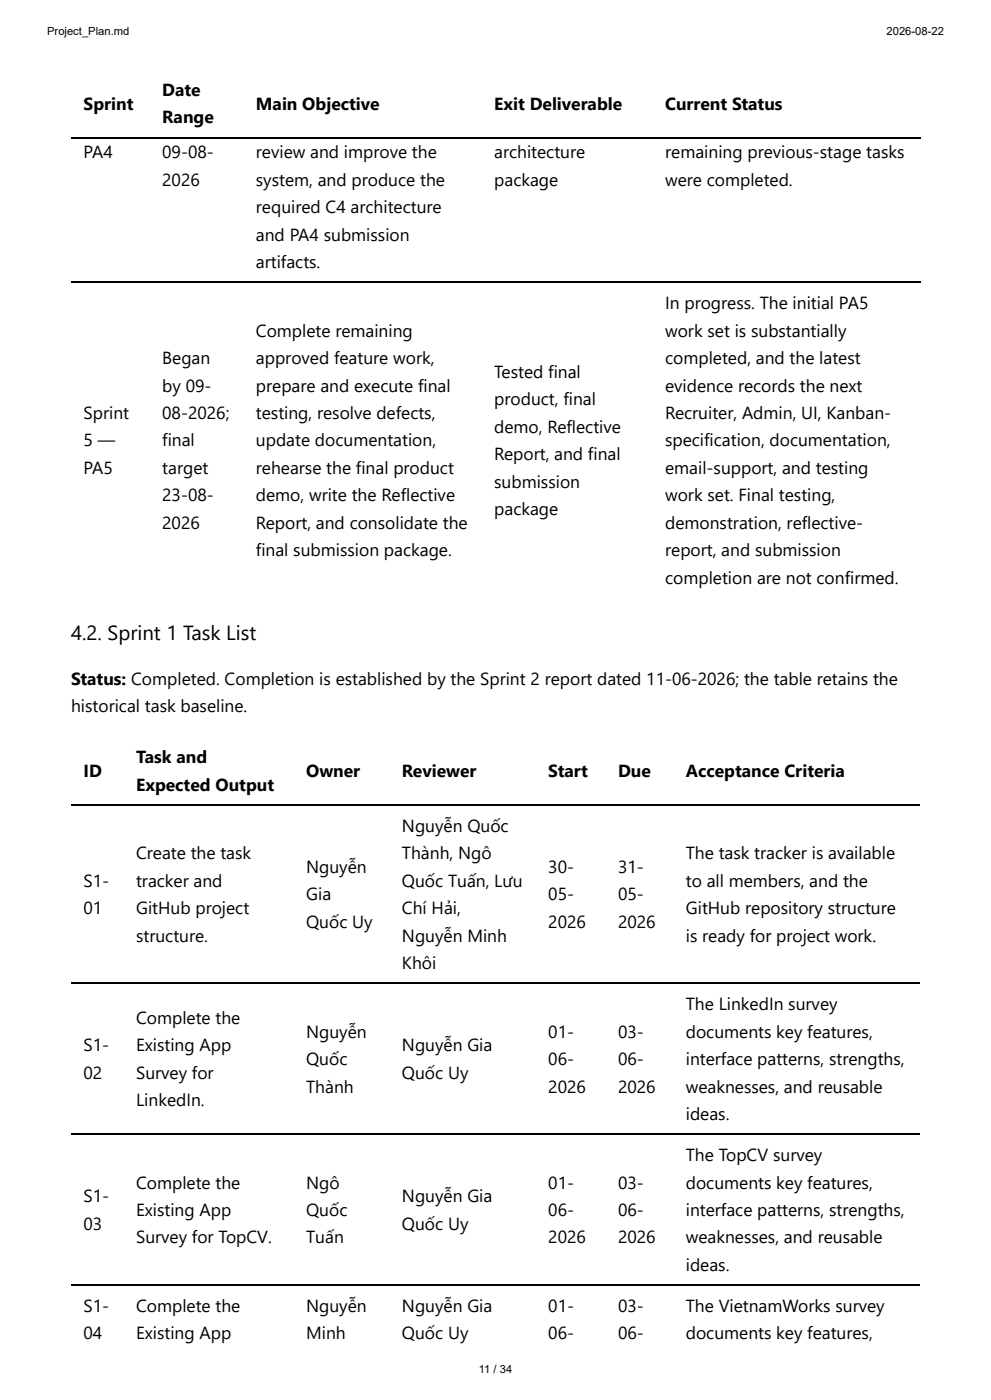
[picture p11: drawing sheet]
<svg xmlns="http://www.w3.org/2000/svg" width="210mm" height="297mm" viewBox="0 0 210 297" stroke-linecap="round" stroke-linejoin="round" font-family="sans-serif">
<defs><g id="words">
<text font-size="4.3" x="15.1" y="135.7">4.2. Sprint 1 Task List</text>
<g font-size="3.7">
<text x="17.7" y="23.3">Sprint</text>
<text x="34.4" y="20.4">Date</text>
<text x="54.3" y="23.3">Main Objective</text>
<text x="104.8" y="23.3">Exit Deliverable</text>
<text x="141.1" y="23.3">Current Status</text>
<text x="34.4" y="26.2">Range</text>
<text x="17.7" y="33.6">PA4</text>
<text x="34.4" y="33.6">09-08-</text>
<text x="54.3" y="33.6">review and improve the</text>
<text x="104.8" y="33.6">architecture</text>
<text x="141.1" y="33.6">remaining previous-stage tasks</text>
<text x="34.4" y="39.4">2026</text>
<text x="54.3" y="39.4">system, and produce the</text>
<text x="104.8" y="39.4">package</text>
<text x="141.1" y="39.4">were completed.</text>
<text x="54.3" y="45.2">required C4 architecture</text>
<text x="54.3" y="51.1">and PA4 submission</text>
<text x="54.3" y="56.9">artifacts.</text>
<text x="141.1" y="65.6">In progress. The initial PA5</text>
<text x="54.3" y="71.4">Complete remaining</text>
<text x="141.1" y="71.4">work set is substantially</text>
<text x="34.4" y="77.3">Began</text>
<text x="54.3" y="77.3">approved feature work,</text>
<text x="141.1" y="77.3">completed, and the latest</text>
<text x="34.4" y="83.1">by 09-</text>
<text x="54.3" y="83.1">prepare and execute final</text>
<text x="104.8" y="80.2">Tested final</text>
<text x="141.1" y="83.1">evidence records the next</text>
<text x="17.7" y="88.9">Sprint</text>
<text x="34.4" y="88.9">08-2026;</text>
<text x="54.3" y="88.9">testing, resolve defects,</text>
<text x="104.8" y="86">product, final</text>
<text x="141.1" y="88.9">Recruiter, Admin, UI, Kanban-</text>
<text x="17.7" y="94.7">5 —</text>
<text x="34.4" y="94.7">final</text>
<text x="54.3" y="94.7">update documentation,</text>
<text x="104.8" y="91.8">demo, Reflective</text>
<text x="141.1" y="94.7">specification, documentation,</text>
<text x="17.7" y="100.5">PA5</text>
<text x="34.4" y="100.5">target</text>
<text x="54.3" y="100.5">rehearse the final product</text>
<text x="104.8" y="97.6">Report, and final</text>
<text x="141.1" y="100.5">email-support, and testing</text>
<text x="34.4" y="106.4">23-08-</text>
<text x="54.3" y="106.4">demo, write the Reflective</text>
<text x="104.8" y="103.5">submission</text>
<text x="141.1" y="106.4">work set. Final testing,</text>
<text x="34.4" y="112.2">2026</text>
<text x="54.3" y="112.2">Report, and consolidate the</text>
<text x="104.8" y="109.3">package</text>
<text x="141.1" y="112.2">demonstration, reflective-</text>
<text x="54.3" y="118">final submission package.</text>
<text x="141.1" y="118">report, and submission</text>
<text x="141.1" y="123.8">completion are not confirmed.</text>
<text x="15.1" y="145.3">Status: Completed. Completion is established by the Sprint 2 report dated 11-06-2026; the table retains the</text>
<text x="15.1" y="151.1">historical task baseline.</text>
<text x="28.9" y="161.9">Task and</text>
<text x="17.7" y="164.8">ID</text>
<text x="28.9" y="167.7">Expected Output</text>
<text x="64.9" y="164.8">Owner</text>
<text x="85.3" y="164.8">Reviewer</text>
<text x="116.3" y="164.8">Start</text>
<text x="131.1" y="164.8">Due</text>
<text x="145.5" y="164.8">Acceptance Criteria</text>
<text x="85.3" y="176.5">Nguyễn Quốc</text>
<text x="28.9" y="182.3">Create the task</text>
<text x="64.9" y="185.2">Nguyễn</text>
<text x="85.3" y="182.3">Thành, Ngô</text>
<text x="116.3" y="185.2">30-</text>
<text x="131.1" y="185.2">31-</text>
<text x="145.5" y="182.3">The task tracker is available</text>
<text x="17.7" y="188.1">S1-</text>
<text x="28.9" y="188.1">tracker and</text>
<text x="64.9" y="191">Gia</text>
<text x="85.3" y="188.1">Quốc Tuấn, Lưu</text>
<text x="116.3" y="191">05-</text>
<text x="131.1" y="191">05-</text>
<text x="145.5" y="188.1">to all members, and the</text>
<text x="17.7" y="193.9">01</text>
<text x="28.9" y="193.9">GitHub project</text>
<text x="64.9" y="196.9">Quốc Uy</text>
<text x="85.3" y="193.9">Chí Hải,</text>
<text x="116.3" y="196.9">2026</text>
<text x="131.1" y="196.9">2026</text>
<text x="145.5" y="193.9">GitHub repository structure</text>
<text x="28.9" y="199.8">structure.</text>
<text x="85.3" y="199.8">Nguyễn Minh</text>
<text x="145.5" y="199.8">is ready for project work.</text>
<text x="85.3" y="205.6">Khôi</text>
<text x="145.5" y="214.3">The LinkedIn survey</text>
<text x="28.9" y="217.2">Complete the</text>
<text x="64.9" y="220.1">Nguyễn</text>
<text x="116.3" y="220.1">01-</text>
<text x="131.1" y="220.1">03-</text>
<text x="145.5" y="220.1">documents key features,</text>
<text x="17.7" y="223">S1-</text>
<text x="28.9" y="223">Existing App</text>
<text x="64.9" y="226">Quốc</text>
<text x="85.3" y="223">Nguyễn Gia</text>
<text x="116.3" y="226">06-</text>
<text x="131.1" y="226">06-</text>
<text x="145.5" y="226">interface patterns, strengths,</text>
<text x="17.7" y="228.9">02</text>
<text x="28.9" y="228.9">Survey for</text>
<text x="64.9" y="231.8">Thành</text>
<text x="85.3" y="228.9">Quốc Uy</text>
<text x="116.3" y="231.8">2026</text>
<text x="131.1" y="231.8">2026</text>
<text x="145.5" y="231.8">weaknesses, and reusable</text>
<text x="28.9" y="234.7">LinkedIn.</text>
<text x="145.5" y="237.6">ideas.</text>
<text x="145.5" y="246.3">The TopCV survey</text>
<text x="17.7" y="255.1">S1-</text>
<text x="28.9" y="252.1">Complete the</text>
<text x="28.9" y="258">Existing App</text>
<text x="64.9" y="252.1">Ngô</text>
<text x="64.9" y="258">Quốc</text>
<text x="85.3" y="255.1">Nguyễn Gia</text>
<text x="116.3" y="252.1">01-</text>
<text x="116.3" y="258">06-</text>
<text x="131.1" y="252.1">03-</text>
<text x="131.1" y="258">06-</text>
<text x="145.5" y="252.1">documents key features,</text>
<text x="145.5" y="258">interface patterns, strengths,</text>
<text x="17.7" y="260.9">03</text>
<text x="28.9" y="263.8">Survey for TopCV.</text>
<text x="64.9" y="263.8">Tuấn</text>
<text x="85.3" y="260.9">Quốc Uy</text>
<text x="116.3" y="263.8">2026</text>
<text x="131.1" y="263.8">2026</text>
<text x="145.5" y="263.8">weaknesses, and reusable</text>
<text x="145.5" y="269.6">ideas.</text>
<text x="17.7" y="278.3">S1-</text>
<text x="28.9" y="278.3">Complete the</text>
<text x="64.9" y="278.3">Nguyễn</text>
<text x="85.3" y="278.3">Nguyễn Gia</text>
<text x="116.3" y="278.3">01-</text>
<text x="131.1" y="278.3">03-</text>
<text x="145.5" y="278.3">The VietnamWorks survey</text>
<text x="17.7" y="284.2">04</text>
<text x="28.9" y="284.2">Existing App</text>
<text x="64.9" y="284.2">Minh</text>
<text x="85.3" y="284.2">Quốc Uy</text>
<text x="116.3" y="284.2">06-</text>
<text x="131.1" y="284.2">06-</text>
<text x="145.5" y="284.2">documents key features,</text>
</g>
<g font-size="2.4">
<text x="10" y="7.4">Project_Plan.md</text>
<text x="188.1" y="7.4">2026-08-22</text>
<text x="101.6" y="291.3">11 / 34</text>
</g>
</g></defs>
<path d="M15.1 29.2h180.2M15.1 59.9h180.2M15.1 170.8h180.2M15.1 208.6h180.2M15.1 240.6h180.2M15.1 272.7h180.2" fill="none" stroke="#000" stroke-width=".26"/>
<use href="#words"/>
</svg>
